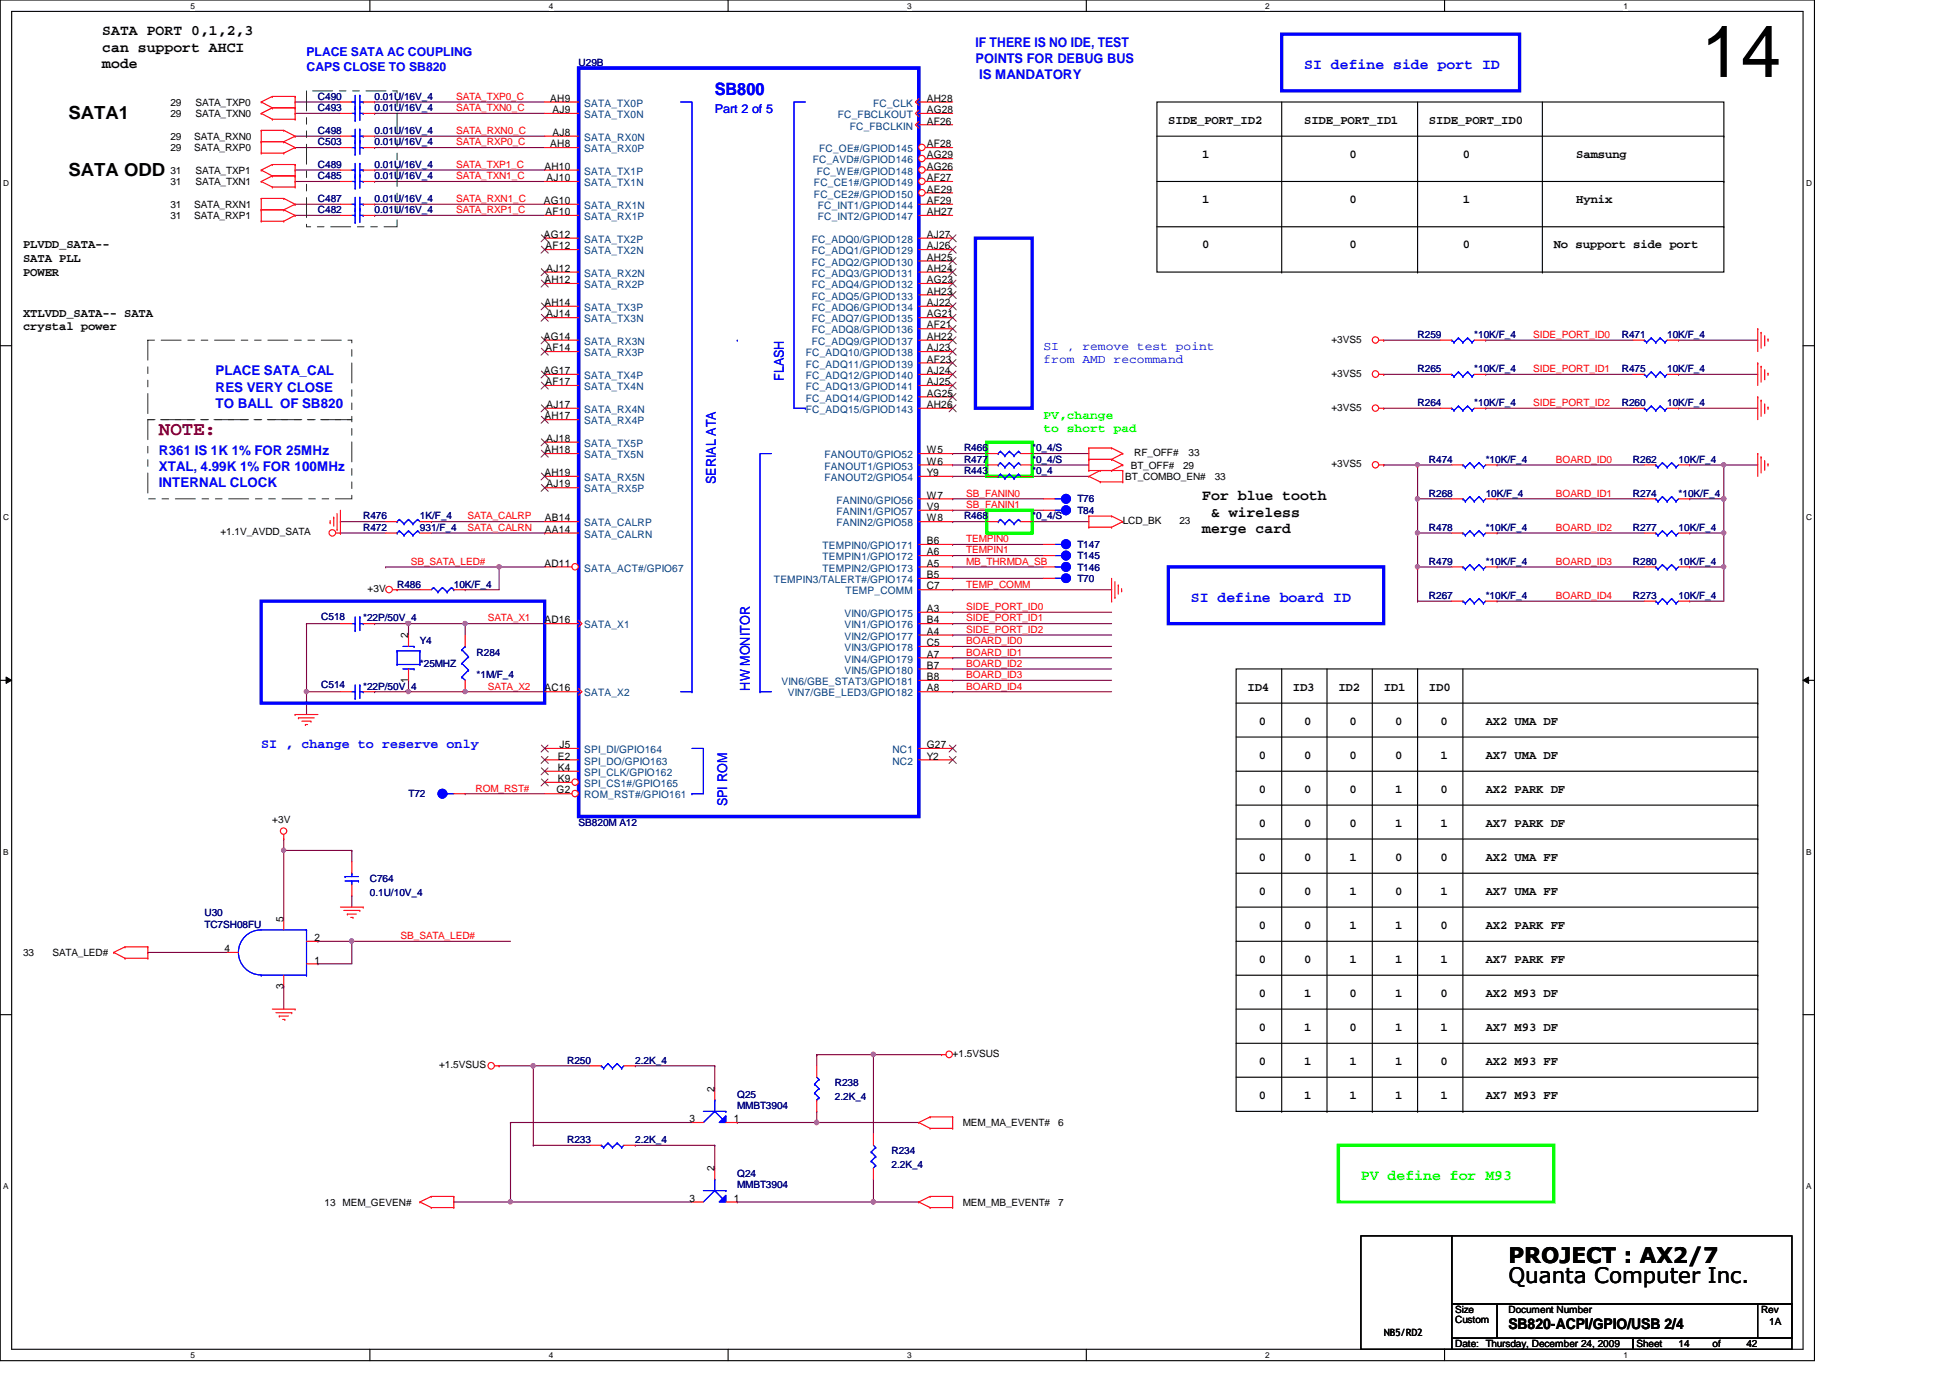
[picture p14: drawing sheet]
<svg xmlns="http://www.w3.org/2000/svg" width="297mm" height="210mm" viewBox="0 0 297 210" stroke-linecap="round" stroke-linejoin="round" font-family="sans-serif">
<defs><g id="words">
<text font-size="11" x="259.1" y="11.7">14</text>
<g font-size="3.3">
<text x="229.8" y="195.5">Quanta Computer Inc.</text>
<text x="229.8" y="192.4">PROJECT : AX2/7</text>
</g>
<text font-size="2.9" fill="#800000" x="24.2" y="66.3">NOTE:</text>
<g font-size="2.8">
<text x="10.4" y="18.1">SATA1</text>
<text x="10.4" y="26.8">SATA ODD</text>
</g>
<text font-size="2.6" fill="#00f" x="108.9" y="14.5">SB800</text>
<g font-size="2.2">
<text x="15.6" y="5.3">SATA PORT 0,1,2,3</text>
<text x="15.6" y="7.9">can support AHCI</text>
<text x="15.6" y="10.4">mode</text>
<text x="183.1" y="76.2">For blue tooth</text>
<text x="183.1" y="81.2">merge card</text>
<text x="184.5" y="78.7">&amp; wireless</text>
<text x="229.8" y="202.4">SB820-ACPI/GPIO/USB 2/4</text>
</g>
<g font-size="2.2" fill="#00f">
<text x="198.7" y="10.5">SI define side port ID</text>
<text x="181.4" y="91.7">SI define board ID</text>
</g>
<text font-size="2.2" fill="#0f0" x="207.3" y="179.8">PV define for M93</text>
<g font-size="2" fill="#00f">
<text x="148.6" y="7.1">IF THERE IS NO IDE, TEST</text>
<text x="148.6" y="9.6">POINTS FOR DEBUG BUS</text>
<text x="149.1" y="12">IS MANDATORY</text>
<text x="32.8" y="57.2">PLACE SATA_CAL</text>
<text x="32.8" y="59.6">RES VERY CLOSE</text>
<text x="119.4" y="58" transform="rotate(-90 119.4 58)">FLASH</text>
<text x="32.8" y="62.1">TO BALL OF SB820</text>
<text x="24.2" y="69.3">R361 IS 1K 1% FOR 25MHz</text>
<text x="24.2" y="71.7">XTAL, 4.99K 1% FOR 100MHz</text>
<text x="24.2" y="74.2">INTERNAL CLOCK</text>
<text x="109" y="73.7" transform="rotate(-90 109 73.7)">SERIAL ATA</text>
<text x="114.2" y="105.2" transform="rotate(-90 114.2 105.2)">HW MONITOR</text>
<text x="39.8" y="114">SI , change to reserve only</text>
<text x="110.8" y="122.8" transform="rotate(-90 110.8 122.8)">SPI ROM</text>
</g>
<g font-size="1.9" fill="#00f">
<text x="46.7" y="8.6">PLACE SATA AC COUPLING</text>
<text x="46.7" y="10.8">CAPS CLOSE TO SB820</text>
<text x="108.9" y="17.2">Part 2 of 5</text>
<text x="159" y="53.3">SI , remove test point</text>
<text x="159" y="55.3">from AMD recommand</text>
</g>
<g font-size="1.9">
<text x="178" y="18.8">SIDE_PORT_ID2</text>
<text x="198.7" y="18.8">SIDE_PORT_ID1</text>
<text x="217.7" y="18.8">SIDE_PORT_ID0</text>
<text x="183.1" y="24">1</text>
<text x="205.6" y="24">0</text>
<text x="222.8" y="24">0</text>
<text x="240.1" y="24">Samsung</text>
<text x="183.1" y="30.9">1</text>
<text x="205.6" y="30.9">0</text>
<text x="222.8" y="30.9">1</text>
<text x="240.1" y="30.9">Hynix</text>
<text x="3.5" y="37.8">PLVDD_SATA--</text>
<text x="3.5" y="40">SATA PLL</text>
<text x="183.1" y="37.8">0</text>
<text x="205.6" y="37.8">0</text>
<text x="222.8" y="37.8">0</text>
<text x="236.7" y="37.8">No support side port</text>
<text x="3.5" y="42.1">POWER</text>
<text x="3.5" y="48.2">XTLVDD_SATA-- SATA</text>
<text x="3.5" y="50.3">crystal power</text>
<text x="190" y="105.2">ID4</text>
<text x="196.9" y="105.2">ID3</text>
<text x="203.9" y="105.2">ID2</text>
<text x="210.8" y="105.2">ID1</text>
<text x="217.7" y="105.2">ID0</text>
<text x="191.8" y="110.4">0</text>
<text x="198.7" y="110.4">0</text>
<text x="205.6" y="110.4">0</text>
<text x="212.5" y="110.4">0</text>
<text x="219.4" y="110.4">0</text>
<text x="226.3" y="110.4">AX2 UMA DF</text>
<text x="191.8" y="115.6">0</text>
<text x="198.7" y="115.6">0</text>
<text x="205.6" y="115.6">0</text>
<text x="212.5" y="115.6">0</text>
<text x="219.4" y="115.6">1</text>
<text x="226.3" y="115.6">AX7 UMA DF</text>
<text x="191.8" y="120.7">0</text>
<text x="191.8" y="125.9">0</text>
<text x="198.7" y="120.7">0</text>
<text x="198.7" y="125.9">0</text>
<text x="205.6" y="120.7">0</text>
<text x="205.6" y="125.9">0</text>
<text x="212.5" y="120.7">1</text>
<text x="212.5" y="125.9">1</text>
<text x="219.4" y="120.7">0</text>
<text x="219.4" y="125.9">1</text>
<text x="226.3" y="120.7">AX2 PARK DF</text>
<text x="226.3" y="125.9">AX7 PARK DF</text>
<text x="191.8" y="131.1">0</text>
<text x="198.7" y="131.1">0</text>
<text x="205.6" y="131.1">1</text>
<text x="212.5" y="131.1">0</text>
<text x="219.4" y="131.1">0</text>
<text x="226.3" y="131.1">AX2 UMA FF</text>
<text x="191.8" y="136.3">0</text>
<text x="198.7" y="136.3">0</text>
<text x="205.6" y="136.3">1</text>
<text x="212.5" y="136.3">0</text>
<text x="219.4" y="136.3">1</text>
<text x="226.3" y="136.3">AX7 UMA FF</text>
<text x="191.8" y="141.5">0</text>
<text x="198.7" y="141.5">0</text>
<text x="205.6" y="141.5">1</text>
<text x="212.5" y="141.5">1</text>
<text x="219.4" y="141.5">0</text>
<text x="226.3" y="141.5">AX2 PARK FF</text>
<text x="191.8" y="146.6">0</text>
<text x="198.7" y="146.6">0</text>
<text x="205.6" y="146.6">1</text>
<text x="212.5" y="146.6">1</text>
<text x="219.4" y="146.6">1</text>
<text x="226.3" y="146.6">AX7 PARK FF</text>
<text x="191.8" y="151.8">0</text>
<text x="198.7" y="151.8">1</text>
<text x="205.6" y="151.8">0</text>
<text x="212.5" y="151.8">1</text>
<text x="219.4" y="151.8">0</text>
<text x="226.3" y="151.8">AX2 M93 DF</text>
<text x="191.8" y="157">0</text>
<text x="198.7" y="157">1</text>
<text x="205.6" y="157">0</text>
<text x="212.5" y="157">1</text>
<text x="219.4" y="157">1</text>
<text x="226.3" y="157">AX7 M93 DF</text>
<text x="191.8" y="162.2">0</text>
<text x="191.8" y="167.4">0</text>
<text x="198.7" y="162.2">1</text>
<text x="198.7" y="167.4">1</text>
<text x="205.6" y="162.2">1</text>
<text x="205.6" y="167.4">1</text>
<text x="212.5" y="162.2">1</text>
<text x="212.5" y="167.4">1</text>
<text x="219.4" y="162.2">0</text>
<text x="219.4" y="167.4">1</text>
<text x="226.3" y="162.2">AX2 M93 FF</text>
<text x="226.3" y="167.4">AX7 M93 FF</text>
</g>
<g font-size="1.9" fill="#0f0">
<text x="159" y="63.8">PV,change</text>
<text x="159" y="65.9">to short pad</text>
</g>
<g font-size="1.6">
<text x="83.8" y="15.5">AH9</text>
<text x="84.2" y="17.2">AJ9</text>
<text x="141.2" y="15.5">AH28</text>
<text x="141.2" y="17.2">AG28</text>
<text x="83.8" y="22.4">AH8</text>
<text x="84.2" y="20.7">AJ8</text>
<text x="141.2" y="19">AF26</text>
<text x="141.2" y="22.4">AF28</text>
<text x="82.9" y="25.9">AH10</text>
<text x="83.3" y="27.6">AJ10</text>
<text x="141.2" y="24.1">AG29</text>
<text x="141.2" y="25.9">AG26</text>
<text x="141.2" y="27.6">AF27</text>
<text x="141.2" y="29.3">AE29</text>
<text x="82.8" y="31.1">AG10</text>
<text x="83.1" y="32.8">AF10</text>
<text x="141.2" y="31.1">AF29</text>
<text x="141.2" y="32.8">AH27</text>
<text x="82.8" y="36.2">AG12</text>
<text x="83.1" y="38">AF12</text>
<text x="83.3" y="41.4">AJ12</text>
<text x="141.2" y="36.2">AJ27</text>
<text x="141.2" y="38">AJ26</text>
<text x="141.2" y="39.7">AH25</text>
<text x="141.2" y="41.4">AH24</text>
<text x="82.9" y="43.1">AH12</text>
<text x="82.9" y="46.6">AH14</text>
<text x="141.2" y="43.1">AG23</text>
<text x="141.2" y="44.9">AH23</text>
<text x="141.2" y="46.6">AJ22</text>
<text x="82.8" y="51.8">AG14</text>
<text x="83.1" y="53.5">AF14</text>
<text x="83.3" y="48.3">AJ14</text>
<text x="141.2" y="48.3">AG21</text>
<text x="141.2" y="50">AF21</text>
<text x="141.2" y="51.8">AH22</text>
<text x="141.2" y="53.5">AJ23</text>
<text x="82.8" y="57">AG17</text>
<text x="83.1" y="58.7">AF17</text>
<text x="141.2" y="55.2">AF23</text>
<text x="141.2" y="57">AJ24</text>
<text x="141.2" y="58.7">AJ25</text>
<text x="82.9" y="63.9">AH17</text>
<text x="83.3" y="62.1">AJ17</text>
<text x="141.2" y="60.4">AG25</text>
<text x="141.2" y="62.1">AH26</text>
<text x="82.9" y="69">AH18</text>
<text x="83.3" y="67.3">AJ18</text>
<text x="141.2" y="70.8">W6</text>
<text x="141.2" y="69">W5</text>
<text x="82.9" y="72.5">AH19</text>
<text x="83.3" y="74.3">AJ19</text>
<text x="141.2" y="72.5">Y9</text>
<text x="141.2" y="75.9">W7</text>
<text x="141.2" y="77.7">V9</text>
<text x="83" y="81.2">AA14</text>
<text x="83" y="79.4">AB14</text>
<text x="141.2" y="79.4">W8</text>
<text x="141.2" y="82.9">B6</text>
<text x="82.9" y="86.3">AD11</text>
<text x="141.2" y="84.6">A6</text>
<text x="141.2" y="86.3">A5</text>
<text x="141.2" y="88.1">B5</text>
<text x="141.2" y="89.8">C7</text>
<text x="82.9" y="95">AD16</text>
<text x="141.2" y="93.2">A3</text>
<text x="141.2" y="95">B4</text>
<text x="62.2" y="97.2" transform="rotate(-90 62.2 97.2)">2</text>
<text x="141.2" y="96.7">A4</text>
<text x="141.2" y="98.4">C5</text>
<text x="141.2" y="100.2">A7</text>
<text x="141.2" y="101.9">B7</text>
<text x="62.2" y="104" transform="rotate(-90 62.2 104)">1</text>
<text x="82.9" y="105.3">AC16</text>
<text x="141.2" y="103.6">B8</text>
<text x="141.2" y="105.3">A8</text>
<text x="85.2" y="114">J5</text>
<text x="141.2" y="114">G27</text>
<text x="85" y="115.7">E2</text>
<text x="85" y="117.4">K4</text>
<text x="85" y="119.1">K9</text>
<text x="141.2" y="115.7">Y2</text>
<text x="84.8" y="120.9">G2</text>
<text x="43.2" y="140.4" transform="rotate(-90 43.2 140.4)">5</text>
<text x="47.9" y="143.3">2</text>
<text x="34.2" y="145">4</text>
<text x="47.9" y="146.8">1</text>
<text x="43.2" y="150.6" transform="rotate(-90 43.2 150.6)">3</text>
<text x="108.8" y="166.3" transform="rotate(-90 108.8 166.3)">2</text>
<text x="105" y="170.9">3</text>
<text x="111.8" y="170.9">1</text>
<text x="108.8" y="178.4" transform="rotate(-90 108.8 178.4)">2</text>
<text x="105" y="183">3</text>
<text x="111.8" y="183">1</text>
</g>
<g font-size="1.6" fill="#004080">
<text x="89" y="16.3">SATA_TX0P</text>
<text x="89" y="18">SATA_TX0N</text>
<text x="127.6" y="18">FC_FBCLKOUT</text>
<text x="133" y="16.3">FC_CLK</text>
<text x="89" y="21.5">SATA_RX0N</text>
<text x="89" y="23.2">SATA_RX0P</text>
<text x="124.8" y="23.2">FC_OE#/GPIOD145</text>
<text x="129.5" y="19.7">FC_FBCLKIN</text>
<text x="89" y="26.6">SATA_TX1P</text>
<text x="89" y="28.4">SATA_TX1N</text>
<text x="123.8" y="24.9">FC_AVD#/GPIOD146</text>
<text x="124" y="28.4">FC_CE1#/GPIOD149</text>
<text x="124.4" y="26.6">FC_WE#/GPIOD148</text>
<text x="89" y="31.8">SATA_RX1N</text>
<text x="89" y="33.5">SATA_RX1P</text>
<text x="124" y="30.1">FC_CE2#/GPIOD150</text>
<text x="124.6" y="31.8">FC_INT1/GPIOD144</text>
<text x="124.6" y="33.5">FC_INT2/GPIOD147</text>
<text x="89" y="37">SATA_TX2P</text>
<text x="89" y="38.7">SATA_TX2N</text>
<text x="123.7" y="37">FC_ADQ0/GPIOD128</text>
<text x="123.7" y="38.7">FC_ADQ1/GPIOD129</text>
<text x="123.7" y="40.5">FC_ADQ2/GPIOD130</text>
<text x="89" y="43.9">SATA_RX2P</text>
<text x="89" y="42.2">SATA_RX2N</text>
<text x="89" y="47.4">SATA_TX3P</text>
<text x="123.7" y="42.2">FC_ADQ3/GPIOD131</text>
<text x="123.7" y="43.9">FC_ADQ4/GPIOD132</text>
<text x="123.7" y="45.6">FC_ADQ5/GPIOD133</text>
<text x="123.7" y="47.4">FC_ADQ6/GPIOD134</text>
<text x="89" y="49.1">SATA_TX3N</text>
<text x="89" y="52.5">SATA_RX3N</text>
<text x="123.7" y="49.1">FC_ADQ7/GPIOD135</text>
<text x="123.7" y="50.8">FC_ADQ8/GPIOD136</text>
<text x="123.7" y="52.5">FC_ADQ9/GPIOD137</text>
<text x="89" y="54.3">SATA_RX3P</text>
<text x="89" y="57.7">SATA_TX4P</text>
<text x="89" y="59.4">SATA_TX4N</text>
<text x="122.8" y="54.3">FC_ADQ10/GPIOD138</text>
<text x="122.8" y="56">FC_ADQ11/GPIOD139</text>
<text x="122.8" y="57.7">FC_ADQ12/GPIOD140</text>
<text x="122.8" y="59.4">FC_ADQ13/GPIOD141</text>
<text x="89" y="62.9">SATA_RX4N</text>
<text x="89" y="64.6">SATA_RX4P</text>
<text x="122.8" y="61.2">FC_ADQ14/GPIOD142</text>
<text x="122.8" y="62.9">FC_ADQ15/GPIOD143</text>
<text x="89" y="68.1">SATA_TX5P</text>
<text x="89" y="69.8">SATA_TX5N</text>
<text x="125.6" y="71.5">FANOUT1/GPIO53</text>
<text x="125.6" y="69.8">FANOUT0/GPIO52</text>
<text x="89" y="73.3">SATA_RX5N</text>
<text x="89" y="75">SATA_RX5P</text>
<text x="125.6" y="73.3">FANOUT2/GPIO54</text>
<text x="127.4" y="76.7">FANIN0/GPIO56</text>
<text x="89" y="81.9">SATA_CALRN</text>
<text x="89" y="80.2">SATA_CALRP</text>
<text x="125.3" y="83.7">TEMPIN0/GPIO171</text>
<text x="127.4" y="78.4">FANIN1/GPIO57</text>
<text x="127.4" y="80.2">FANIN2/GPIO58</text>
<text x="89" y="87.1">SATA_ACT#/GPIO67</text>
<text x="117.9" y="88.8">TEMPIN3/TALERT#/GPIO174</text>
<text x="125.3" y="85.3">TEMPIN1/GPIO172</text>
<text x="125.3" y="87.1">TEMPIN2/GPIO173</text>
<text x="89" y="95.7">SATA_X1</text>
<text x="128.6" y="94">VIN0/GPIO175</text>
<text x="128.6" y="95.7">VIN1/GPIO176</text>
<text x="128.8" y="90.6">TEMP_COMM</text>
<text x="128.6" y="97.5">VIN2/GPIO177</text>
<text x="128.6" y="99.2">VIN3/GPIO178</text>
<text x="128.6" y="100.9">VIN4/GPIO179</text>
<text x="89" y="106.1">SATA_X2</text>
<text x="119" y="104.4">VIN6/GBE_STAT3/GPIO181</text>
<text x="120" y="106.1">VIN7/GBE_LED3/GPIO182</text>
<text x="128.6" y="102.6">VIN5/GPIO180</text>
<text x="89" y="114.7">SPI_DI/GPIO164</text>
<text x="89" y="116.5">SPI_DO/GPIO163</text>
<text x="89" y="118.2">SPI_CLK/GPIO162</text>
<text x="89" y="119.9">SPI_CS1#/GPIO165</text>
<text x="135.9" y="116.5">NC2</text>
<text x="135.9" y="114.7">NC1</text>
<text x="89" y="121.6">ROM_RST#/GPIO161</text>
</g>
<g font-size="1.5" fill="#000080">
<text x="88.1" y="10">U29B</text>
<text x="48.4" y="16.9">C493</text>
<text x="48.4" y="15.2">C490</text>
<text x="57.1" y="16.9">0.01U/16V_4</text>
<text x="57.1" y="15.2">0.01U/16V_4</text>
<text x="48.4" y="20.4">C498</text>
<text x="48.4" y="22.1">C503</text>
<text x="57.1" y="20.4">0.01U/16V_4</text>
<text x="57.1" y="22.1">0.01U/16V_4</text>
<text x="48.4" y="27.3">C485</text>
<text x="48.4" y="25.6">C489</text>
<text x="57.1" y="27.3">0.01U/16V_4</text>
<text x="57.1" y="25.6">0.01U/16V_4</text>
<text x="48.4" y="30.8">C487</text>
<text x="48.4" y="32.5">C482</text>
<text x="57.1" y="30.8">0.01U/16V_4</text>
<text x="57.1" y="32.5">0.01U/16V_4</text>
<text x="215.9" y="51.5">R259</text>
<text x="224.6" y="51.5">*10K/F_4</text>
<text x="247.1" y="51.5">R471</text>
<text x="254" y="51.5">10K/F_4</text>
<text x="215.9" y="56.7">R265</text>
<text x="224.6" y="56.7">*10K/F_4</text>
<text x="247.1" y="56.7">R475</text>
<text x="254" y="56.7">10K/F_4</text>
<text x="215.9" y="61.8">R264</text>
<text x="224.6" y="61.8">*10K/F_4</text>
<text x="247.1" y="61.8">R260</text>
<text x="254" y="61.8">10K/F_4</text>
<text x="146.9" y="68.7">R466</text>
<text x="146.9" y="70.5">R477</text>
<text x="157.2" y="68.7">*0_4/S</text>
<text x="157.2" y="70.5">*0_4/S</text>
<text x="217.7" y="70.5">R474</text>
<text x="226.3" y="70.5">*10K/F_4</text>
<text x="248.7" y="70.5">R262</text>
<text x="255.7" y="70.5">10K/F_4</text>
<text x="146.9" y="72.2">R443</text>
<text x="157.2" y="72.2">*0_4</text>
<text x="164.1" y="76.5">T76</text>
<text x="217.7" y="75.7">R268</text>
<text x="226.3" y="75.7">10K/F_4</text>
<text x="248.7" y="75.7">R274</text>
<text x="255.7" y="75.7">*10K/F_4</text>
<text x="55.3" y="79.1">R476</text>
<text x="55.3" y="80.9">R472</text>
<text x="64" y="79.1">1K/F_4</text>
<text x="64" y="80.9">931/F_4</text>
<text x="146.9" y="79.1">R468</text>
<text x="157.2" y="79.1">*0_4/S</text>
<text x="164.1" y="78.3">T84</text>
<text x="164.1" y="83.4">T147</text>
<text x="217.7" y="80.9">R478</text>
<text x="226.3" y="80.9">*10K/F_4</text>
<text x="248.7" y="80.9">R277</text>
<text x="255.7" y="80.9">10K/F_4</text>
<text x="60.5" y="89.5">R486</text>
<text x="69.1" y="89.5">10K/F_4</text>
<text x="164.1" y="86.9">T146</text>
<text x="164.1" y="88.6">T70</text>
<text x="164.1" y="85.2">T145</text>
<text x="217.7" y="86">R479</text>
<text x="226.3" y="86">*10K/F_4</text>
<text x="248.7" y="86">R280</text>
<text x="255.7" y="86">10K/F_4</text>
<text x="48.9" y="94.5">C518</text>
<text x="55.3" y="94.7">*22P/50V_4</text>
<text x="217.7" y="91.2">R267</text>
<text x="226.3" y="91.2">*10K/F_4</text>
<text x="248.7" y="91.2">R273</text>
<text x="255.7" y="91.2">10K/F_4</text>
<text x="64" y="98.1">Y4</text>
<text x="64" y="101.6">*25MHZ</text>
<text x="72.6" y="99.9">R284</text>
<text x="48.9" y="104.9">C514</text>
<text x="55.3" y="105">*22P/50V_4</text>
<text x="72.6" y="103.3">*1M/F_4</text>
<text x="62.2" y="121.5">T72</text>
<text x="88.1" y="125.8">SB820M A12</text>
<text x="56.3" y="134.4">C764</text>
<text x="56.3" y="136.5">0.1U/10V_4</text>
<text x="31.2" y="139.6">U30</text>
<text x="31.2" y="141.3">TC7SH08FU</text>
<text x="86.4" y="162.1">R250</text>
<text x="96.8" y="162.1">2.2K_4</text>
<text x="112.3" y="167.2">Q25</text>
<text x="127.2" y="165.5">R238</text>
<text x="127.2" y="167.6">2.2K_4</text>
<text x="112.3" y="169">MMBT3904</text>
<text x="86.4" y="174.1">R233</text>
<text x="96.8" y="174.1">2.2K_4</text>
<text x="112.3" y="179.3">Q24</text>
<text x="135.8" y="175.9">R234</text>
<text x="135.8" y="177.9">2.2K_4</text>
<text x="112.3" y="181">MMBT3904</text>
</g>
<g font-size="1.5">
<text x="25.9" y="16.1">29</text>
<text x="25.9" y="17.8">29</text>
<text x="29.8" y="16.1">SATA_TXP0</text>
<text x="29.8" y="17.8">SATA_TXN0</text>
<text x="25.9" y="21.3">29</text>
<text x="25.9" y="23">29</text>
<text x="29.6" y="21.3">SATA_RXN0</text>
<text x="29.6" y="23">SATA_RXP0</text>
<text x="25.9" y="28.2">31</text>
<text x="25.9" y="26.5">31</text>
<text x="29.8" y="28.2">SATA_TXN1</text>
<text x="29.8" y="26.5">SATA_TXP1</text>
<text x="25.9" y="31.6">31</text>
<text x="25.9" y="33.4">31</text>
<text x="29.6" y="31.6">SATA_RXN1</text>
<text x="29.6" y="33.4">SATA_RXP1</text>
<text x="202.8" y="52.2">+3VS5</text>
<text x="202.8" y="57.4">+3VS5</text>
<text x="202.8" y="62.6">+3VS5</text>
<text x="172.3" y="71.4">BT_OFF#</text>
<text x="172.8" y="69.5">RF_OFF#</text>
<text x="180.2" y="71.4">29</text>
<text x="181.1" y="69.5">33</text>
<text x="202.8" y="71.2">+3VS5</text>
<text x="171.4" y="73.1">BT_COMBO_EN#</text>
<text x="185" y="73.1">33</text>
<text x="33.6" y="81.5">+1.1V_AVDD_SATA</text>
<text x="171" y="79.8">LCD_BK</text>
<text x="179.7" y="79.8">23</text>
<text x="56" y="90.2">+3V</text>
<text x="41.5" y="125.4">+3V</text>
<text x="3.5" y="145.6">33</text>
<text x="8" y="145.6">SATA_LED#</text>
<text x="145.1" y="161">+1.5VSUS</text>
<text x="66.9" y="162.7">+1.5VSUS</text>
<text x="146.7" y="171.5">MEM_MA_EVENT#</text>
<text x="161.2" y="171.5">6</text>
<text x="49.4" y="183.6">13 MEM_GEVEN#</text>
<text x="146.7" y="183.6">MEM_MB_EVENT#</text>
<text x="161.2" y="183.6">7</text>
<text x="210.8" y="203.6">NB5/RD2</text>
<text x="221.7" y="200">Size</text>
<text x="221.7" y="201.6">Custom</text>
<text x="229.8" y="200">Document Number</text>
<text x="268.3" y="200">Rev</text>
<text x="269.5" y="201.8">1A</text>
<text x="221.7" y="205.2">Date: Thursday, December 24, 2009</text>
<text x="249.3" y="205.2">Sheet</text>
<text x="255.7" y="205.2">14</text>
<text x="260.9" y="205.2">of</text>
<text x="266" y="205.2">42</text>
</g>
<g font-size="1.5" fill="#f00">
<text x="69.5" y="15.2">SATA_TXP0_C</text>
<text x="69.5" y="16.9">SATA_TXN0_C</text>
<text x="69.5" y="20.4">SATA_RXN0_C</text>
<text x="69.5" y="22.1">SATA_RXP0_C</text>
<text x="69.5" y="25.6">SATA_TXP1_C</text>
<text x="69.5" y="27.3">SATA_TXN1_C</text>
<text x="69.5" y="32.5">SATA_RXP1_C</text>
<text x="69.5" y="30.8">SATA_RXN1_C</text>
<text x="233.5" y="51.5">SIDE_PORT_ID0</text>
<text x="233.5" y="56.7">SIDE_PORT_ID1</text>
<text x="233.5" y="61.8">SIDE_PORT_ID2</text>
<text x="237" y="70.5">BOARD_ID0</text>
<text x="147.2" y="75.6">SB_FANIN0</text>
<text x="147.2" y="77.4">SB_FANIN1</text>
<text x="237" y="75.6">BOARD_ID1</text>
<text x="71.2" y="79.1">SATA_CALRP</text>
<text x="71.2" y="80.9">SATA_CALRN</text>
<text x="147.2" y="82.6">TEMPIN0</text>
<text x="237" y="80.9">BOARD_ID2</text>
<text x="62.6" y="86">SB_SATA_LED#</text>
<text x="147.2" y="89.5">TEMP_COMM</text>
<text x="147.2" y="84.3">TEMPIN1</text>
<text x="147.2" y="86">MB_THRMDA_SB</text>
<text x="237" y="86">BOARD_ID3</text>
<text x="74.3" y="94.7">SATA_X1</text>
<text x="147.2" y="94.7">SIDE_PORT_ID1</text>
<text x="147.2" y="92.9">SIDE_PORT_ID0</text>
<text x="237" y="91.2">BOARD_ID4</text>
<text x="147.2" y="96.4">SIDE_PORT_ID2</text>
<text x="147.2" y="98.1">BOARD_ID0</text>
<text x="147.2" y="101.6">BOARD_ID2</text>
<text x="147.2" y="99.9">BOARD_ID1</text>
<text x="74.3" y="105">SATA_X2</text>
<text x="147.2" y="103.3">BOARD_ID3</text>
<text x="147.2" y="105">BOARD_ID4</text>
<text x="72.4" y="120.6">ROM_RST#</text>
<text x="61" y="143">SB_SATA_LED#</text>
</g>
<g font-size="1.3">
<text x="29" y="1.4">5</text>
<text x="83.6" y="1.4">4</text>
<text x="138.2" y="1.4">3</text>
<text x="192.7" y="1.4">2</text>
<text x="247.3" y="1.4">1</text>
<text x=".5" y="28.3">D</text>
<text x="275.1" y="28.3">D</text>
<text x=".5" y="79.2">C</text>
<text x="275.1" y="79.2">C</text>
<text x=".5" y="130.2">B</text>
<text x="275.1" y="130.2">B</text>
<text x=".5" y="181.1">A</text>
<text x="275.1" y="181.1">A</text>
<text x="29" y="206.9">5</text>
<text x="83.6" y="206.9">4</text>
<text x="138.2" y="206.9">3</text>
<text x="192.7" y="206.9">2</text>
<text x="247.3" y="206.9">1</text>
</g>
</g></defs>
<path d="M0 0h276.4v207.3h-276.4zM1.8 1.7h272.9v203.8h-272.9z" fill="none" stroke="#000" stroke-width=".17"/>
<g fill="#fff">
<path d="M29 .2h.7v1.4h-.7z"/>
<path d="M29 205.7h.7v1.4h-.7z"/>
</g>
<path d="M56.3 0v1.7M56.3 205.5v1.8" fill="none" stroke="#000" stroke-width=".17"/>
<g fill="#fff">
<path d="M83.6 .2h.7v1.4h-.7z"/>
<path d="M83.6 205.7h.7v1.4h-.7z"/>
</g>
<path d="M110.9 0v1.7M110.9 205.5v1.8" fill="none" stroke="#000" stroke-width=".17"/>
<g fill="#fff">
<path d="M138.2 .2h.6v1.4h-.6z"/>
<path d="M138.2 205.7h.6v1.4h-.6z"/>
</g>
<path d="M165.5 0v1.7M165.5 205.5v1.8" fill="none" stroke="#000" stroke-width=".17"/>
<g fill="#fff">
<path d="M192.7 .2h.7v1.4h-.7z"/>
<path d="M192.7 205.7h.7v1.4h-.7z"/>
</g>
<path d="M220 0v1.7M220 205.5v1.8" fill="none" stroke="#000" stroke-width=".17"/>
<g fill="#fff">
<path d="M247.3 .2h.7v1.4h-.7z"/>
<path d="M247.3 205.7h.7v1.4h-.7z"/>
<path d="M.5 27.2h.9v1.4h-.9z"/>
<path d="M275.1 27.2h.9v1.4h-.9z"/>
<path d="M.5 78.1h.9v1.4h-.9z"/>
<path d="M275.1 78.1h.9v1.4h-.9z"/>
</g>
<path d="M0 52.7h1.8M274.7 52.7h1.7" fill="none" stroke="#000" stroke-width=".17"/>
<g fill="#fff">
<path d="M.5 129.1h.8v1.4h-.8z"/>
<path d="M275.1 129.1h.8v1.4h-.8z"/>
</g>
<path d="M0 103.6h1.8M274.7 103.6h1.7" fill="none" stroke="#000" stroke-width=".17"/>
<path d="M.9 103.1l.9 .5-.9 .5zM274.7 103.6l.8-.5v1z" fill="#000"/>
<path d="M.9 103.1l.9 .5-.9 .5zM274.7 103.6l.8-.5v1z" fill="none" stroke="#000" stroke-width=".15"/>
<g fill="#fff">
<path d="M.5 180h.8v1.4h-.8z"/>
<path d="M275.1 180h.8v1.4h-.8z"/>
</g>
<path d="M0 154.6h1.8M274.7 154.6h1.7" fill="none" stroke="#000" stroke-width=".17"/>
<path d="M145.1 76h.1M145.1 76h13.9M76 86.4h.1M76 86.4h7" fill="none" stroke="#800040" stroke-width=".17"/>
<circle cx="76" cy="86.3" r=".33" fill="#f0f"/>
<circle cx="76" cy="86.3" r=".33" fill="none" stroke="#f0f" stroke-width=".17"/>
<path d="M57.1 95h.1M57.1 95h13.8M62.2 95h.1M62.2 95v1.7" fill="none" stroke="#800040" stroke-width=".17"/>
<circle cx="70.8" cy="95" r=".32" fill="#f0f"/>
<circle cx="70.8" cy="95" r=".32" fill="none" stroke="#f0f" stroke-width=".17"/>
<circle cx="62.2" cy="95" r=".32" fill="#f0f"/>
<circle cx="62.2" cy="95" r=".32" fill="none" stroke="#f0f" stroke-width=".17"/>
<path d="M70.9 105.4h.1M70.9 105.4h12.1" fill="none" stroke="#800040" stroke-width=".17"/>
<circle cx="70.8" cy="105.3" r=".32" fill="#f0f"/>
<circle cx="70.8" cy="105.3" r=".32" fill="none" stroke="#f0f" stroke-width=".17"/>
<g fill="none" stroke="#800040" stroke-width=".17">
<path d="M45 15.5h.1M45 17.3h.1M45 15.5h6.9M45 17.3h6.9M57.1 15.5h.1M57.1 17.3h.1M57.1 15.5h25.9M57.1 17.3h25.9M45 20.7h.1M45 22.5h.1M45 20.7h6.9M45 22.5h6.9"/>
<path d="M57.1 20.7h.1M57.1 22.5h.1M57.1 25.9h.1M57.1 27.6h.1M57.1 32.8h.1M57.1 31.1h.1M57.1 20.7h25.9M57.1 22.5h25.9M57.1 25.9h25.9M57.1 27.6h25.9M57.1 32.8h25.9M57.1 31.1h25.9"/>
<path d="M145.1 77.7h.1M145.1 77.7h13.9M70.9 95h.1M70.9 95h12.1M145.1 89.8h.1M145.1 82.9h.1M145.1 89.8h24.2M145.1 82.9h13.9M62.2 103.6h.1M62.2 103.6v1.8"/>
</g>
<circle cx="62.2" cy="105.3" r=".32" fill="#f0f"/>
<circle cx="62.2" cy="105.3" r=".32" fill="none" stroke="#f0f" stroke-width=".17"/>
<path d="M46.7 95h.1M46.7 95v10.4M57.1 105.4h.1M57.1 105.4h13.8M62.2 105.4h.1" fill="none" stroke="#800040" stroke-width=".17"/>
<circle cx="46.7" cy="105.3" r=".32" fill="#f0f"/>
<circle cx="46.7" cy="105.3" r=".32" fill="none" stroke="#f0f" stroke-width=".17"/>
<g fill="none" stroke="#800040" stroke-width=".17">
<path d="M51.9 79.5h.1M51.9 79.5h6.9M65.7 79.5h.1M65.7 79.5h17.3M58.8 86.4h.1M58.8 86.4h17.2M60.5 89.8h.1M60.5 89.8h3.5M70.9 95h.1M70.9 89.8h.1M70.9 95v1.7M76 86.4h.1"/>
<path d="M76 86.4v3.4h-5.1M145.1 84.6h.1M145.1 86.4h.1M145.1 88.1h.1M145.1 86.4h13.9M145.1 84.6h13.9M145.1 88.1h13.9M43.2 129.5h.1M43.2 129.5v10.4M22.5 145.1h.1M22.5 145.1h12.1M43.2 150.3h.1"/>
<path d="M43.2 150.3v3.4M48.4 143.4h.1M48.4 146.8h.1M48.4 143.4h29.4M53.6 143.4h.1M53.6 143.4v3.4h-5.2"/>
</g>
<circle cx="53.6" cy="143.3" r=".33" fill="#f0f"/>
<circle cx="53.6" cy="143.3" r=".33" fill="none" stroke="#f0f" stroke-width=".17"/>
<path d="M46.7 105.4h.1M46.7 105.4v3.4M46.7 105.4h5.2M43.2 129.5h.1M43.2 129.5h10.4M53.6 129.5h.1M53.6 129.5v1.8" fill="none" stroke="#800040" stroke-width=".17"/>
<circle cx="43.2" cy="129.5" r=".32" fill="#f0f"/>
<circle cx="43.2" cy="129.5" r=".32" fill="none" stroke="#f0f" stroke-width=".17"/>
<path d="M46.7 95h.1M46.7 95h5.2M215.9 81.2h.1M215.9 81.2h5.2M215.9 81.2v5.2M43.2 127.8h.1M43.2 127.8v1.7" fill="none" stroke="#800040" stroke-width=".17"/>
<circle cx="215.9" cy="81.2" r=".32" fill="#f0f"/>
<circle cx="215.9" cy="81.2" r=".32" fill="none" stroke="#f0f" stroke-width=".17"/>
<path d="M215.9 76h.1M215.9 76h5.2M215.9 76v5.2" fill="none" stroke="#800040" stroke-width=".17"/>
<circle cx="215.9" cy="76" r=".33" fill="#f0f"/>
<circle cx="215.9" cy="76" r=".33" fill="none" stroke="#f0f" stroke-width=".17"/>
<path d="M215.9 70.8h.1M215.9 70.8v5.2" fill="none" stroke="#800040" stroke-width=".17"/>
<circle cx="215.9" cy="70.8" r=".32" fill="#f0f"/>
<circle cx="215.9" cy="70.8" r=".32" fill="none" stroke="#f0f" stroke-width=".17"/>
<g fill="none" stroke="#800040" stroke-width=".17">
<path d="M226.3 57h.1M226.3 57h22.4M215.9 70.8h.1M215.9 70.8h5.2M228 76h.1M228 70.8h.1M228 70.8h22.5M228 76h22.5M257.4 76h.1M257.4 70.8h.1M257.4 70.8h10.4M262.6 70.8h.1"/>
<path d="M262.6 70.8v5.2h-5.2M228 81.2h.1M228 81.2h22.5M257.4 81.2h.1M257.4 81.2h5.2"/>
</g>
<circle cx="262.6" cy="76" r=".33" fill="#f0f"/>
<circle cx="262.6" cy="76" r=".33" fill="none" stroke="#f0f" stroke-width=".17"/>
<circle cx="262.6" cy="70.8" r=".32" fill="#f0f"/>
<circle cx="262.6" cy="70.8" r=".32" fill="none" stroke="#f0f" stroke-width=".17"/>
<path d="M262.6 76h.1M262.6 76v5.2" fill="none" stroke="#800040" stroke-width=".17"/>
<circle cx="262.6" cy="76" r=".33" fill="#f0f"/>
<circle cx="262.6" cy="76" r=".33" fill="none" stroke="#f0f" stroke-width=".17"/>
<path d="M262.6 81.2h.1M262.6 81.2v5.2" fill="none" stroke="#800040" stroke-width=".17"/>
<circle cx="262.6" cy="81.2" r=".32" fill="#f0f"/>
<circle cx="262.6" cy="81.2" r=".32" fill="none" stroke="#f0f" stroke-width=".17"/>
<g fill="none" stroke="#800040" stroke-width=".17">
<path d="M45 32.8h.1M45 27.6h.1M45 25.9h.1M45 31.1h.1M45 32.8h6.9M45 27.6h6.9M45 25.9h6.9M45 31.1h6.9M210.8 57h.1M210.8 51.8h.1M210.8 57h8.6M210.8 51.8h8.6"/>
<path d="M226.3 51.8h.1M226.3 51.8h22.4M255.7 57h.1M255.7 51.8h.1M255.7 57h12.1M255.7 51.8h12.1M145.1 69.1h.1M145.1 70.8h.1M145.1 72.6h.1M145.1 79.5h.1M145.1 70.8h5.2M145.1 69.1h5.2"/>
<path d="M145.1 72.6h5.2M145.1 79.5h5.2M157.2 69.1h.1M157.2 70.8h.1M157.2 72.6h.1M157.2 79.5h.1M157.2 70.8h8.7M157.2 69.1h8.7M157.2 72.6h8.7M157.2 79.5h8.7M210.8 70.8h.1M210.8 70.8h5.1"/>
<path d="M51.9 81.2h.1M51.9 81.2h6.9M65.7 81.2h17.3M83 81.2h.1M145.1 95h.1M145.1 93.3h.1M145.1 96.7h.1M145.1 98.5h.1M145.1 95h24.2M145.1 93.3h24.2M145.1 96.7h24.2M145.1 98.5h24.2"/>
<path d="M215.9 86.4h.1M215.9 86.4h5.2M228 86.4h.1M228 86.4h22.5M257.4 86.4h.1M257.4 86.4h5.2M145.1 101.9h.1M145.1 100.2h.1M145.1 103.6h.1M145.1 105.4h.1M145.1 101.9h24.2M145.1 100.2h24.2"/>
<path d="M145.1 103.6h24.2M145.1 105.4h24.2M53.6 136.4h.1M53.6 136.4v1.8M70.9 120.9h.1M70.9 120.9h12.1M81.2 162.3h.1M81.2 162.3v12.2M133.1 160.7h.1M133.1 160.7h10.3M69.1 183.1h.1M69.1 183.1h8.7"/>
</g>
<circle cx="77.7" cy="183.1" r=".32" fill="#f0f"/>
<circle cx="77.7" cy="183.1" r=".32" fill="none" stroke="#f0f" stroke-width=".17"/>
<path d="M112.3 183.1h.1M112.3 183.1h20.8" fill="none" stroke="#800040" stroke-width=".17"/>
<circle cx="133" cy="183.1" r=".32" fill="#f0f"/>
<circle cx="133" cy="183.1" r=".32" fill="none" stroke="#f0f" stroke-width=".17"/>
<g fill="none" stroke="#800040" stroke-width=".17">
<path d="M76 162.3h.1M76 162.3h5.2M81.2 174.5h.1M81.2 174.5h8.7M96.8 174.5h.1M96.8 162.3h.1M96.8 162.3h12.1M96.8 174.5h12.1M124.4 160.7h.1M124.4 171h.1M124.4 160.7v1.6M124.4 171h15.6"/>
<path d="M77.8 183.1h.1M77.8 183.1h27.6"/>
</g>
<circle cx="124.4" cy="171" r=".33" fill="#f0f"/>
<circle cx="124.4" cy="171" r=".33" fill="none" stroke="#f0f" stroke-width=".17"/>
<path d="M81.2 162.3h.1M81.2 162.3h8.7" fill="none" stroke="#800040" stroke-width=".17"/>
<circle cx="81.2" cy="162.3" r=".33" fill="#f0f"/>
<circle cx="81.2" cy="162.3" r=".33" fill="none" stroke="#f0f" stroke-width=".17"/>
<path d="M133.1 160.7h.1M133.1 160.7v12" fill="none" stroke="#800040" stroke-width=".17"/>
<circle cx="133" cy="160.6" r=".33" fill="#f0f"/>
<circle cx="133" cy="160.6" r=".33" fill="none" stroke="#f0f" stroke-width=".17"/>
<path d="M108.9 162.3h.1M108.9 162.3v3.5M112.3 171h.1M124.4 160.7h.1M124.4 169.3h.1M124.4 160.7h8.7M124.4 169.3v1.7h-12.1M133.1 183.1h.1M133.1 183.1h6.9" fill="none" stroke="#800040" stroke-width=".17"/>
<circle cx="133" cy="183.1" r=".32" fill="#f0f"/>
<circle cx="133" cy="183.1" r=".32" fill="none" stroke="#f0f" stroke-width=".17"/>
<g fill="none" stroke="#800040" stroke-width=".17">
<path d="M215.9 91.6h.1M215.9 86.4h.1M215.9 91.6h5.2M215.9 86.4v5.2M228 91.6h.1M228 91.6h22.5M257.4 91.6h.1M257.4 91.6h5.2M77.8 171h.1M77.8 171h27.6M77.8 171v12.1M108.9 174.5h.1"/>
<path d="M108.9 174.5v3.4M133.1 179.6h.1M133.1 179.6v3.5"/>
</g>
<circle cx="215.9" cy="86.3" r=".32" fill="#f0f"/>
<circle cx="215.9" cy="86.3" r=".32" fill="none" stroke="#f0f" stroke-width=".17"/>
<path d="M262.6 86.4h.1M262.6 86.4v5.2" fill="none" stroke="#800040" stroke-width=".17"/>
<circle cx="262.6" cy="86.3" r=".32" fill="#f0f"/>
<circle cx="262.6" cy="86.3" r=".32" fill="none" stroke="#f0f" stroke-width=".17"/>
<path d="M210.8 62.2h.1M210.8 62.2h8.6M226.3 62.2h.1M226.3 62.2h22.4M255.7 62.2h.1M255.7 62.2h12.1" fill="none" stroke="#800040" stroke-width=".17"/>
<g fill="none" stroke="#f00" stroke-width=".17">
<path d="M39.8 15.5h.1M39.8 17.3h.1M39.8 19.9h.1M39.8 15.5l1.7 .9M39.8 17.3l1.7 .9M39.8 19.9h3.4M39.8 19.9v3.4M41.5 14.7h.1M41.5 16.4h.1M41.5 18.2h.1M41.5 14.7l-1.7 .8M41.5 14.7h3.5"/>
<path d="M41.5 16.4h3.5M41.5 16.4l-1.7 .9M41.5 18.2h3.5M43.2 19.9h.1M43.2 19.9l1.8 .8M45 14.7h.1M45 16.4h.1M45 18.2h.1M45 14.7v3.5M39.8 21.6h.1M39.8 23.3h.1M39.8 32h.1"/>
<path d="M39.8 30.2h.1M39.8 33.7h.1M39.8 27.6h.1M39.8 25.9h.1M39.8 21.6h3.4M39.8 30.2v3.5M39.8 23.3h3.4M39.8 30.2h3.4M39.8 32h3.4M39.8 33.7h3.4M39.8 27.6l1.7 .9M39.8 25.9l1.7 .9"/>
<path d="M41.5 26.8h.1M41.5 28.5h.1M41.5 25.1h.1M41.5 26.8l-1.7 .8M41.5 26.8h3.5M41.5 28.5h3.5M41.5 25.1l-1.7 .8M41.5 25.1h3.5M43.2 21.6h.1M43.2 23.3h.1M43.2 30.2h.1M43.2 32h.1"/>
<path d="M43.2 33.7h.1M43.2 21.6l1.8 .9M43.2 30.2l1.8 .9M43.2 32l1.8 .8M45 20.7h.1M45 22.5h.1M45 31.1h.1M45 32.8h.1M45 26.8h.1M45 28.5h.1M45 25.1h.1M45 25.1v3.4"/>
<path d="M45 20.7l-1.8 .9M45 22.5l-1.8 .8M45 31.1l-1.8 .9M45 32.8l-1.8 .9M51.9 20.7h1.7M55.3 20.7h1.8M210.1 51.8h.7M210.1 57h.7M210.8 51.8h.1M210.8 57h.1M267.8 50.1h.1M267.8 55.3h.1"/>
<path d="M267.8 50.1v3.5M267.8 55.3v3.4M268.3 50.6h.1M268.3 55.8h.1M268.3 50.6v2.4M268.3 55.8v2.4M268.8 52.5h.1M268.8 57.7h.1M268.8 51.1v1.4M268.8 56.3v1.4M269.3 51.6h.1M269.3 56.9h.1"/>
<path d="M269.3 51.6v.4M269.3 56.9v.3M50.3 79.6h.1M50.3 79.3v.3M50.8 78.8h.1M50.8 78.8v1.3M51.3 78.2v2.5M51.9 77.7v3.5M165.9 68.2h.1M165.9 70h.1M165.9 71.7h.1M165.9 72.6h.1"/>
<path d="M165.9 78.6h.1M165.9 70h3.4M165.9 68.2h3.4M165.9 68.2v3.5M165.9 78.6v1.7M165.9 71.7h5.1M165.9 72.6l1.7 .8M165.9 78.6h3.4M167.6 71.7h.1M167.6 73.4h.1M167.6 71.7l-1.7 .9M167.6 73.4h3.4"/>
<path d="M169.3 70h.1M169.3 68.2h.1M169.3 71.7h.1M169.3 78.6h.1M169.3 68.2l1.7 .9M169.3 70l1.7 .8M169.3 78.6l1.7 .9M171 69.1h.1M171 70.8h.1M171 71.7h.1M171 73.4h.1M171 79.5h.1"/>
<path d="M171 69.1l-1.7 .9M171 70.8l-1.7 .9M171 71.7v1.7M171 79.5l-1.7 .8M210.1 70.8h.7M210.1 62.2h.7M210.8 70.8h.1M210.8 62.2h.1M267.8 69.1h.1M267.8 60.5h.1M267.8 60.5v3.4M267.8 69.1v3.5"/>
<path d="M268.3 69.6h.1M268.3 61h.1M268.3 61v2.4M268.3 69.6v2.5M268.8 71.5h.1M268.8 62.9h.1M268.8 61.5v1.4M268.8 70.1v1.4M269.3 70.7h.1M269.3 62h.1M269.3 62v.4M269.3 70.7v.3"/>
<path d="M51.2 81.2h.7M51.3 80.7h.1M51.9 81.2h.1M59.8 89.8h.7M60.5 89.8h.1M70.9 96.7v1.8M165.9 80.3h.1M165.9 80.3h3.4M169.3 80.3h.1M169.3 91.6h.1M169.3 88.1v3.5M169.8 91h.1"/>
<path d="M169.8 88.6v2.4M170.3 89.1h.1M170.3 89.1v1.4M170.9 90h.1M170.9 89.7v.3M221.1 81.2h1.7M226.3 81.2h1.7M250.5 91.6h1.7M255.7 91.6h1.7M45 108.8h.1M45 108.8h3.4M45.5 109.3h.1"/>
<path d="M45.5 109.3h2.4M46 109.9h1.4M46.5 110.4h.1M46.5 110.4h.4M47.4 109.9h.1M70.9 103.6v1.8M43.2 127.8h.1M43.2 127.1v.7M51.9 138.2h3.4M52.4 138.7h2.4M52.9 139.2h.1M52.9 139.2h1.4"/>
<path d="M53.4 139.7h.4M53.8 139.7h.1M54.8 138.7h.1M55.3 138.2h.1M17.3 145.1h.1M17.3 145.1l1.7 .9M19 144.2h.1M19 146h.1M19 144.2h3.5M19 144.2l-1.7 .9M19 146h3.5M22.5 146h.1"/>
<path d="M22.5 144.2h.1M22.5 144.2v1.8M41.5 153.7h3.5M42 154.3h2.4M42.5 154.8h.1M42.5 154.8h1.4M43 155.3h.4M43.4 155.3h.1M44.4 154.3h.1M45 153.7h.1M75.3 162.3h.7M76 162.3h.1"/>
<path d="M140 171h.1M140 171l1.7 .9M141.7 170.1h.1M141.7 171.9h.1M141.7 170.1l-1.7 .9M141.7 170.1h3.4M141.7 171.9h3.4M143.4 160.7h.1M143.4 160.7h.7M145.1 170.1h.1M145.1 171.9h.1M145.1 170.1v1.8"/>
<path d="M64 183.1h.1M64 183.1l1.7 .8M65.7 182.2h.1M65.7 183.9h.1M65.7 182.2h3.4M65.7 183.9h3.4M65.7 182.2l-1.7 .9M69.1 183.9h.1M69.1 182.2h.1M69.1 182.2v1.7M140 183.1h.1M140 183.1l1.7 .8"/>
<path d="M141.7 182.2h.1M141.7 183.9h.1M141.7 182.2l-1.7 .9M141.7 182.2h3.4M141.7 183.9h3.4M145.1 182.2h.1M145.1 183.9h.1M145.1 182.2v1.7"/>
<circle cx="209.5" cy="57" r=".5"/>
<circle cx="209.5" cy="51.8" r=".49"/>
<circle cx="209.5" cy="70.8" r=".49"/>
<circle cx="209.5" cy="62.2" r=".49"/>
<circle cx="50.6" cy="81.2" r=".5"/>
<circle cx="59.3" cy="89.8" r=".5"/>
<circle cx="43.2" cy="126.6" r=".49"/>
<circle cx="74.8" cy="162.3" r=".5"/>
<circle cx="144.6" cy="160.6" r=".5"/>
</g>
<g fill="none" stroke="#000" stroke-width=".17">
<path d="M176.2 15.5h86.4v25.9h-86.4zM195.2 15.5v25.9M215.9 15.5v25.9M234.9 15.5v25.9M176.2 20.7h86.4M176.2 27.6h86.4M176.2 34.5h86.4M262.6 20.7h.1M262.6 27.6h.1M262.6 34.5h.1M195.2 41.4h.1M215.9 41.4h.1"/>
<path d="M234.9 41.4h.1M188.3 101.9h79.5v67.4h-79.5zM188.3 107.1h79.5M188.3 112.3h79.5M188.3 117.5h79.5M195.2 101.9v67.4M202.1 101.9v67.4M209 101.9v67.4M215.9 101.9v67.4M222.8 101.9v67.4M267.8 107.1h.1M267.8 112.3h.1"/>
<path d="M267.8 117.5h.1M188.3 122.6h79.5M188.3 127.8h79.5M188.3 133h79.5M188.3 138.2h79.5M267.8 122.6h.1M267.8 127.8h.1M267.8 133h.1M267.8 138.2h.1M188.3 143.4h79.5M188.3 153.7h79.5M188.3 148.5h79.5"/>
<path d="M188.3 158.9h79.5M267.8 143.4h.1M267.8 153.7h.1M267.8 148.5h.1M267.8 158.9h.1M188.3 164.1h79.5M195.2 169.3h.1M202.1 169.3h.1M209 169.3h.1M215.9 169.3h.1M222.8 169.3h.1M267.8 164.1h.1"/>
<path d="M207.3 188.3h13.8v17.2h-13.8zM221.1 188.3h51.9v10.3h-51.9zM221.1 198.6h6.9v5.2h-6.9zM228 198.6h45v5.2h-45zM267.8 198.6h5.2v5.2h-5.2zM221.1 203.8h27.6v1.7h-27.6zM248.7 203.8h24.3v1.7h-24.3z"/>
</g>
<path d="M46.7 13.8h13.8v20.7h-13.8zM22.5 51.8h31.1v12.1h-31.1zM22.5 63.9h31.1v12.1h-31.1z" fill="none" stroke="#008000" stroke-width=".15" stroke-dasharray="3 1 1 1 1 1"/>
<path d="M195.2 5.2h36.3v8.6h-36.3zM148.6 36.3h8.6v25.9h-8.6zM39.8 91.6h43.2v15.5h-43.2zM178 86.4h32.8v8.6h-32.8z" fill="none" stroke="#00f" stroke-width=".51"/>
<path d="M150.3 77.7h6.9v3.5h-6.9zM150.3 67.4h6.9v5.2h-6.9zM203.9 174.5h32.8v8.6h-32.8z" fill="none" stroke="#0f0" stroke-width=".51"/>
<g fill="none" stroke="#00f" stroke-width=".17">
<path d="M54.1 19.7v2.1M54.8 19.7h.1M54.8 19.7v2.1M53.6 20.7h.5M54.1 20.7h.1M54.1 21.8h.1M54.8 20.7h.5M55.3 20.7h.1M70.4 99h.1M70.4 99l1 1M70.9 98.5h.1M70.9 98.5l-.5 .5"/>
<path d="M222.8 81.2h.1M222.8 81.2l.4 .3M223.2 81.5h.1M223.9 80.9h.1M223.9 80.9l.7 .6M223.9 80.9l-.7 .6M224.6 81.5h.1M225.3 80.9h.1M225.3 80.9l.7 .6M225.3 80.9l-.7 .6M226 81.5h.1M226.3 81.2l-.3 .3"/>
<path d="M252.2 91.6h.1M252.2 91.6l.4 .3M252.6 91.9h.1M253.2 91.2h.1M253.2 91.2l.8 .7M253.2 91.2l-.6 .7M254 91.9h.1M254.6 91.2h.1M254.6 91.2l.7 .7M254.6 91.2l-.6 .7M255.3 91.9h.1M255.7 91.6l-.4 .3"/>
<path d="M70.4 103.1h.1M70.4 101h.1M70.4 103.1l.5 .5M70.4 101l1 1.1M71.4 102.1h.1M71.4 100h.1M71.4 102.1l-1 1M71.4 100l-1 1"/>
</g>
<path d="M110.6 182.1v1h-1z" fill-rule="evenodd" fill="#00f"/>
<path d="M108.9 179.6h.1M108.9 179.6v1.8M107.1 181.4h3.5M108.9 181.4h.1M108.9 181.4l-1.8 1.7M108.9 181.4l1.2 1.2M110.1 182.6h.1M110.6 182.1v1h-1zM110.6 181.4h.1" fill="none" stroke="#00f" stroke-width=".17"/>
<path d="M110.6 182.1v1h-1z" fill-rule="evenodd" fill="#00f"/>
<g fill="none" stroke="#00f" stroke-width=".17">
<path d="M221.1 51.8h.1M221.1 51.8l.4 .4M221.5 52.2h.1M222.2 51.5h.1M222.2 51.5l.6 .7M222.2 51.5l-.7 .7M222.8 52.2h.1M223.6 51.5h.1M223.6 51.5l.6 .7M223.6 51.5l-.8 .7M224.2 52.2h.1M224.6 51.8l-.4 .4"/>
<path d="M152.1 69.1h.1M152.1 70.8h.1M152.4 68.7h.1M152.4 70.5h.1M152.4 68.7l.7 .7M152.4 68.7l-.3 .4M152.4 70.5l.7 .7M152.4 70.5l-.3 .3M153.1 69.4h.1M153.1 71.2h.1M153.8 68.7h.1M153.8 70.5h.1"/>
<path d="M153.8 68.7l.7 .7M153.8 68.7l-.7 .7M153.8 70.5l.7 .7M153.8 70.5l-.7 .7M154.5 69.4h.1M154.5 71.2h.1M155.1 68.7h.1M155.1 70.5h.1M155.1 68.7l.4 .4M155.1 68.7l-.6 .7M155.1 70.5l.4 .3M155.1 70.5l-.6 .7"/>
<path d="M60.5 99.1h.1M60.5 99.1h3.5M60.5 99.1v2.1M61.4 98.5h1.7M63.1 98.5h.1M64 99.1h.1M64 99.1v2.1M66 89.5h.1M66 89.5l-.3 .3M66 89.5l.7 .7M66.7 90.2h.1M67.4 89.5h.1"/>
<path d="M67.4 89.5l-.7 .7M67.4 89.5l.7 .7M68.1 90.2h.1M68.8 89.5h.1M68.8 89.5l-.7 .7M68.8 89.5l.3 .3M69.1 89.8h.1M60.5 101.2h.1M60.5 101.2h3.5M61.4 101.9h1.7M63.1 101.9h.1M64 101.2h.1"/>
<path d="M52.6 133.5h.1M52.6 134.2h2M52.6 133.5h2M53.6 134.2h.1M53.6 133h.1M53.6 133v.5M53.6 134.2v.5M54.6 134.2h.1M39.8 148.5h.1M39.8 148.5h6.9M46.7 141.6h.1M46.7 148.5h.1"/>
<path d="M46.7 141.6h-6.9a3.4 3.4 0 0 0-3.5 3.5 3.4 3.4 0 0 0 3.5 3.4M46.7 141.6v6.9M108.9 179.6h.1M108.9 179.6v1.8M107.1 181.4h3.5M108.9 181.4h.1M108.9 181.4l-1.8 1.7M108.9 181.4l1.2 1.2M110.1 182.6h.1M110.6 182.1v1h-1zM110.6 181.4h.1"/>
</g>
<g fill="none" stroke="#f00" stroke-width=".17">
<path d="M219.4 51.8h1.7M224.6 51.8h1.7M150.3 69.1h1.8M150.3 70.8h1.8M155.5 69.1h1.7M155.5 70.8h1.7M62.2 96.7v1.8M64 89.8h1.7M69.1 89.8h1.8M62.2 101.9v1.7M43.2 139.9v1.7M53.6 131.3v1.7"/>
<path d="M53.6 134.7v1.7M34.6 145.1h1.7M43.2 148.5v1.8M46.7 143.4h1.7M46.7 146.8h1.7M108.9 177.9v1.7M105.4 183.1h1.7M110.6 183.1h1.7"/>
</g>
<circle cx="162.4" cy="86.4" r=".68" fill="#00f"/>
<g fill="none" stroke="#00f" stroke-width=".17">
<path d="M160.7 86.4h1M161.7 86.4h.1"/>
<circle cx="162.4" cy="86.4" r=".68"/>
</g>
<circle cx="162.4" cy="86.4" r=".68" fill="#00f"/>
<g fill="none" stroke="#00f" stroke-width=".17">
<path d="M160.7 86.4h1M161.7 86.4h.1"/>
<circle cx="162.4" cy="86.4" r=".68"/>
</g>
<path d="M159 86.4h1.7" fill="none" stroke="#f00" stroke-width=".17"/>
<circle cx="67.4" cy="120.9" r=".68" fill="#00f"/>
<g fill="none" stroke="#00f" stroke-width=".17">
<path d="M68.1 120.9h.1M68.1 120.9h1"/>
<circle cx="67.4" cy="120.9" r=".68"/>
</g>
<circle cx="67.4" cy="120.9" r=".68" fill="#00f"/>
<g fill="none" stroke="#00f" stroke-width=".17">
<path d="M53.6 22.5h.5M54.1 22.5h.1M54.1 23.5h.1M54.1 21.4v2.1M54.8 21.4h.1M54.8 22.5h.5M54.8 21.4v2.1M55.3 22.5h.1M68.1 120.9h.1M68.1 120.9h1M91.6 174.5h.1M91.6 174.5l.3 .3"/>
<path d="M91.9 174.8h.1M92.6 174.1h.1M92.6 174.1l.7 .7M92.6 174.1l-.7 .7M93.3 174.8h.1M94 174.1h.1M94 174.1l.7 .7M94 174.1l-.7 .7M94.7 174.8h.1M95 174.5l-.3 .3"/>
<circle cx="67.4" cy="120.9" r=".68"/>
</g>
<path d="M51.9 22.5h1.7M55.3 22.5h1.8M69.1 120.9h1.8M89.9 174.5h1.7M95 174.5h1.8" fill="none" stroke="#f00" stroke-width=".17"/>
<circle cx="162.4" cy="76" r=".68" fill="#00f"/>
<g fill="none" stroke="#00f" stroke-width=".17">
<path d="M160.7 76h1M161.7 76h.1"/>
<circle cx="162.4" cy="76" r=".68"/>
</g>
<circle cx="162.4" cy="76" r=".68" fill="#00f"/>
<g fill="none" stroke="#00f" stroke-width=".17">
<path d="M103.7 15.5h1.7v89.9M122.7 15.5h-1.8v46.7h1.8M53.6 31.1h.5M54.1 31.1h.1M54.1 32.1h.1M54.1 30.1v2M54.8 30.1h.1M54.8 31.1h.5M54.8 30.1v2M55.3 31.1h.1M112.3 51.8h.1M250.5 51.8h.1"/>
<path d="M250.5 51.8l.3 .4M250.8 52.2h.1M251.5 51.5h.1M251.5 51.5l.7 .7M251.5 51.5l-.7 .7M252.2 52.2h.1M252.9 51.5h.1M252.9 51.5l.7 .7M252.9 51.5l-.7 .7M253.6 52.2h.1M254 51.8l-.4 .4M117.5 69.1h-1.7v36.3"/>
<path d="M122.7 62.2h.1M152.1 72.6h.1M152.4 72.2h.1M152.4 72.2l.7 .7M152.4 72.2l-.3 .4M153.1 72.9h.1M153.8 72.2h.1M153.8 72.2l.7 .7M153.8 72.2l-.7 .7M154.5 72.9h.1M155.1 72.2h.1M155.1 72.2l.4 .4"/>
<path d="M155.1 72.2l-.6 .7M160.7 76h1M161.7 76h.1M221.1 62.2h.1M221.1 62.2l.4 .3M221.5 62.5h.1M222.2 61.8h.1M222.2 61.8l.6 .7M222.2 61.8l-.7 .7M222.8 62.5h.1M223.6 61.8h.1M223.6 61.8l.6 .7"/>
<path d="M223.6 61.8l-.8 .7M224.2 62.5h.1M224.6 62.2l-.4 .3M250.5 62.2h.1M250.5 62.2l.3 .3M250.8 62.5h.1M251.5 61.8h.1M251.5 61.8l.7 .7M251.5 61.8l-.7 .7M252.2 76h.1M252.2 62.5h.1M252.2 76l.4 .4"/>
<path d="M252.6 76.4h.1M252.9 61.8h.1M252.9 61.8l.7 .7M252.9 61.8l-.7 .7M253.2 75.6h.1M253.2 75.6l.8 .8M253.2 75.6l-.6 .8M253.6 62.5h.1M254 76.4h.1M254 62.2l-.4 .3M254.6 75.6h.1M254.6 75.6l.7 .8"/>
<path d="M254.6 75.6l-.6 .8M255.3 76.4h.1M255.7 76l-.4 .4M103.7 105.4h1.7M105.4 105.4h.1M105.4 114h1.7v6.9h-1.7M115.8 105.4h.1M115.8 105.4h1.7M105.4 120.9h.1M132.7 175.5h.1M132.7 176.9h.1M132.7 175.5l.7 .7"/>
<path d="M132.7 176.9l.7 .6M133.1 177.9h.1M133.1 174.5l.3 .3M133.4 174.8h.1M133.4 176.2h.1M133.4 177.5h.1M133.4 174.8l-.7 .7M133.4 176.2l-.7 .7M133.4 177.5l-.3 .4"/>
<circle cx="162.4" cy="76" r=".68"/>
</g>
<g fill="none" stroke="#f00" stroke-width=".17">
<path d="M140 15l-.6 .5 .6 .5M140 15.5h5.1M140 16.8l-.6 .5 .6 .5M140 17.3h5.1M140 18.5l-.6 .5 .6 .5M140 19h5.1M51.9 31.1h1.7M55.3 31.1h1.8M140 31.1h5.1M248.7 51.8h1.8M254 51.8h1.7M150.3 72.6h1.8"/>
<path d="M155.5 72.6h1.7M159 76h1.7M219.4 62.2h1.7M224.6 62.2h1.7M248.7 62.2h1.8M250.5 76h1.7M254 62.2h1.7M255.7 76h1.7M133.1 172.7v1.8M133.1 177.9v1.7"/>
</g>
<path d="M88.1 10.4h51.9v114h-51.9z" fill="none" stroke="#00f" stroke-width=".51"/>
<circle cx="140.4" cy="22.5" r=".49" fill="#fff"/>
<g fill="none" stroke="#f00" stroke-width=".17">
<path d="M141 22.5h4.1"/>
<circle cx="140.4" cy="22.5" r=".49"/>
</g>
<circle cx="140.4" cy="24.1" r=".49" fill="#fff"/>
<g fill="none" stroke="#f00" stroke-width=".17">
<path d="M140 32.8h5.1M141 24.2h4.1"/>
<circle cx="140.4" cy="24.1" r=".49"/>
</g>
<circle cx="140.4" cy="25.9" r=".49" fill="#fff"/>
<g fill="none" stroke="#f00" stroke-width=".17">
<path d="M141 25.9h4.1"/>
<circle cx="140.4" cy="25.9" r=".49"/>
</g>
<circle cx="140.4" cy="27.6" r=".49" fill="#fff"/>
<g fill="none" stroke="#f00" stroke-width=".17">
<path d="M141 27.6h4.1"/>
<circle cx="140.4" cy="27.6" r=".49"/>
</g>
<circle cx="140.4" cy="29.4" r=".49" fill="#fff"/>
<g fill="none" stroke="#f00" stroke-width=".17">
<path d="M83 15.5h5.1M83 17.3h5.1M83 36.3h5.1M83 38h5.1M83 20.7h5.1M83 22.5h5.1M83 25.9h5.1M83 27.6h5.1M83 31.1h5.1M83 32.8h5.1M140 36.3h5.1M140 38h5.1"/>
<path d="M140 39.8h5.1M141 29.4h4.1M83 41.4h5.1M83 43.2h5.1M83 46.7h5.1M83 48.4h5.1M83 51.8h5.1M83 53.6h5.1M140 41.4h5.1M140 43.2h5.1M140 44.9h5.1M140 46.7h5.1"/>
<path d="M140 48.4h5.1M140 50.1h5.1M140 51.8h5.1M140 53.6h5.1M140 55.3h5.1M140 57h5.1M140 58.7h5.1M140 60.5h5.1M140 62.2h5.1M83 81.2h5.1M83 95h5.1M88.1 94.5l.5 .5-.5 .5"/>
<path d="M83 105.4h5.1M88.1 104.9l.5 .5-.5 .5"/>
<circle cx="140.4" cy="29.4" r=".49"/>
</g>
<g fill="none" stroke="#804000" stroke-width=".15">
<path d="M82.5 35.8l1 1M82.5 37.5l1 1.1M83.5 35.8l-1.1 1M83.5 37.5l-1.1 1.1M144.6 35.8l1.1 1M144.6 37.5l1.1 1.1M144.6 39.2l1.1 1.1M145.6 35.8l-1 1M145.6 37.5l-1 1.1M145.6 39.2l-1 1.1M82.5 42.7l1 1M82.5 40.9l1 1.1"/>
<path d="M82.5 46.1l1 1.1M82.5 47.9l1 1M82.5 53l1 1.1M82.5 51.3l1 1.1M83.5 42.7l-1.1 1M83.5 40.9l-1.1 1.1M83.5 46.1l-1.1 1.1M83.5 47.9l-1.1 1M83.5 53l-1.1 1.1M83.5 51.3l-1.1 1.1M144.6 40.9l1.1 1.1M144.6 42.7l1.1 1"/>
<path d="M144.6 44.4l1.1 1.1M144.6 46.1l1.1 1.1M144.6 47.9l1.1 1M144.6 49.6l1.1 1M144.6 51.3l1.1 1.1M144.6 53l1.1 1.1M144.6 54.8l1.1 1M144.6 56.5l1.1 1.1M144.6 58.2l1.1 1.1M144.6 59.9l1.1 1.1M145.6 40.9l-1 1.1M145.6 42.7l-1 1"/>
<path d="M145.6 44.4l-1 1.1M145.6 46.1l-1 1.1M145.6 47.9l-1 1M145.6 49.6l-1 1M145.6 51.3l-1 1.1M145.6 53l-1 1.1M145.6 54.8l-1 1M145.6 56.5l-1 1.1M145.6 58.2l-1 1.1M145.6 59.9l-1 1.1M144.6 61.7l1.1 1M145.6 61.7l-1 1"/>
</g>
<circle cx="87.6" cy="86.3" r=".49" fill="#fff"/>
<g fill="none" stroke="#f00" stroke-width=".17">
<path d="M83 57h5.1M83 58.7h5.1M83 72.6h5.1M83 69.1h5.1M83 62.2h5.1M83 63.9h5.1M83 67.4h5.1M83 74.3h5.1M140 70.8h5.1M140 72.6h5.1M140 76h5.1M140 77.7h5.1"/>
<path d="M140 79.5h5.1M140 69.1h5.1M83 86.4h4.1M140 86.4h5.1M140 93.3h5.1M140 95h5.1M140 96.7h5.1M140 98.5h5.1M140 82.9h5.1M140 84.6h5.1M140 88.1h5.1M140 89.8h5.1"/>
<path d="M83 114h5.1M83 115.7h5.1M83 117.5h5.1M140 100.2h5.1M140 101.9h5.1M140 103.6h5.1M140 105.4h5.1"/>
<circle cx="87.6" cy="86.3" r=".49"/>
</g>
<g fill="none" stroke="#804000" stroke-width=".15">
<path d="M82.5 56.5l1 1.1M82.5 58.2l1 1.1M83.5 56.5l-1.1 1.1M83.5 58.2l-1.1 1.1M82.5 61.7l1 1M82.5 63.4l1 1.1M82.5 66.8l1 1.1M82.5 68.6l1 1M82.5 72.1l1 1M82.5 73.8l1 1M83.5 61.7l-1.1 1M83.5 63.4l-1.1 1.1"/>
<path d="M83.5 66.8l-1.1 1.1M83.5 68.6l-1.1 1M83.5 72.1l-1.1 1M83.5 73.8l-1.1 1M82.5 113.5l1 1.1M82.5 115.2l1 1.1M82.5 117l1 1M83.5 113.5l-1.1 1.1M83.5 115.2l-1.1 1.1M83.5 117l-1.1 1"/>
</g>
<circle cx="87.6" cy="119.1" r=".49" fill="#fff"/>
<g fill="none" stroke="#f00" stroke-width=".17">
<path d="M83 119.2h4.1"/>
<circle cx="87.6" cy="119.1" r=".49"/>
</g>
<path d="M82.5 118.7l1 1M83.5 118.7l-1.1 1" fill="none" stroke="#804000" stroke-width=".15"/>
<circle cx="87.6" cy="120.9" r=".49" fill="#fff"/>
<g fill="none" stroke="#f00" stroke-width=".17">
<path d="M51.9 17.3h1.7M55.3 17.3h1.8M51.9 27.6h1.7M55.3 27.6h1.8M83 79.5h5.1M250.5 81.2h1.7M255.7 81.2h1.7M140 115.7h5.1M140 114h5.1M83 120.9h4.1M89.9 162.3h1.7M95 162.3h1.8"/>
<circle cx="87.6" cy="120.9" r=".49"/>
</g>
<path d="M144.6 115.2l1.1 1.1M144.6 113.5l1.1 1.1M145.6 115.2l-1 1.1M145.6 113.5l-1 1.1" fill="none" stroke="#804000" stroke-width=".15"/>
<g fill="none" stroke="#00f" stroke-width=".17">
<path d="M53.6 17.3h.5M54.1 17.3h.1M54.1 18.3h.1M54.1 16.3v2M54.8 16.3h.1M54.8 17.3h.5M54.8 16.3v2M55.3 17.3h.1M53.6 27.6h.5M54.1 27.6h.1M54.1 28.7h.1M54.1 26.6v2.1"/>
<path d="M54.8 26.6h.1M54.8 26.6v2.1M54.8 27.6h.5M55.3 27.6h.1M252.2 81.2h.1M252.2 81.2l.4 .3M252.6 81.5h.1M253.2 80.9h.1M253.2 80.9l.8 .6M253.2 80.9l-.6 .6M254 81.5h.1M254.6 80.9h.1"/>
<path d="M254.6 80.9l.7 .6M254.6 80.9l-.6 .6M255.3 81.5h.1M255.7 81.2l-.4 .3M91.6 162.3h.1M91.6 162.3l.3 .4M91.9 162.7h.1M92.6 162h.1M92.6 162l.7 .7M92.6 162l-.7 .7M93.3 162.7h.1M94 162h.1"/>
<path d="M94 162l.7 .7M94 162l-.7 .7M94.7 162.7h.1M95 162.3l-.3 .4"/>
</g>
<circle cx="162.4" cy="77.7" r=".68" fill="#00f"/>
<g fill="none" stroke="#00f" stroke-width=".17">
<path d="M160.7 77.7h1M161.7 77.7h.1"/>
<circle cx="162.4" cy="77.7" r=".68"/>
</g>
<circle cx="162.4" cy="77.7" r=".68" fill="#00f"/>
<g fill="none" stroke="#00f" stroke-width=".17">
<path d="M53.6 25.9h.5M54.1 25.9h.1M54.1 27h.1M54.1 24.9v2.1M54.8 24.9h.1M54.8 25.9h.5M54.8 24.9v2.1M55.3 25.9h.1M60.5 79.5h.1M60.8 79.1h.1M60.8 79.1l.7 .7M60.8 79.1l-.3 .4"/>
<path d="M61.5 79.8h.1M62.2 79.1h.1M62.2 79.1l.7 .7M62.2 79.1l-.7 .7M62.9 79.8h.1M63.6 79.1h.1M63.6 79.1l.4 .4M63.6 79.1l-.7 .7M160.7 77.7h1M161.7 77.7h.1M252.2 70.8h.1M252.2 70.8l.4 .4"/>
<path d="M252.6 71.2h.1M253.2 70.5h.1M253.2 70.5l.8 .7M253.2 70.5l-.6 .7M254 71.2h.1M254.6 70.5h.1M254.6 70.5l.7 .7M254.6 70.5l-.6 .7M255.3 71.2h.1M255.7 70.8l-.4 .4"/>
<circle cx="162.4" cy="77.7" r=".68"/>
</g>
<path d="M51.9 25.9h1.7M55.3 25.9h1.8M58.8 79.5h1.7M64 79.5h1.7M159 77.7h1.7M250.5 70.8h1.7M255.7 70.8h1.7" fill="none" stroke="#f00" stroke-width=".17"/>
<circle cx="162.4" cy="88.1" r=".67" fill="#00f"/>
<g fill="none" stroke="#00f" stroke-width=".17">
<path d="M160.7 88.1h1M161.7 88.1h.1"/>
<circle cx="162.4" cy="88.1" r=".67"/>
</g>
<circle cx="162.4" cy="88.1" r=".67" fill="#00f"/>
<g fill="none" stroke="#00f" stroke-width=".17">
<path d="M53.6 95h.5M54.1 95h.1M54.1 96.1h.1M54.1 94v2.1M54.8 94h.1M54.8 95h.5M54.8 94v2.1M55.3 95h.1M60.5 81.2h.1M60.8 80.9h.1M60.8 80.9l.7 .6M60.8 80.9l-.3 .3"/>
<path d="M61.5 81.5h.1M62.2 80.9h.1M62.2 80.9l.7 .6M62.2 80.9l-.7 .6M62.9 81.5h.1M63.6 80.9h.1M63.6 80.9l.4 .3M63.6 80.9l-.7 .6M160.7 88.1h1M161.7 88.1h.1M53.6 105.4h.5M54.1 105.4h.1"/>
<path d="M54.1 106.4h.1M54.1 104.4v2M54.8 104.4h.1M54.8 104.4v2M54.8 105.4h.5M55.3 105.4h.1"/>
<circle cx="162.4" cy="88.1" r=".67"/>
</g>
<path d="M51.9 95h1.7M55.3 95h1.8M58.8 81.2h1.7M64 81.2h1.7M159 88.1h1.7M51.9 105.4h1.7M55.3 105.4h1.8" fill="none" stroke="#f00" stroke-width=".17"/>
<path d="M110.6 170v1h-1z" fill-rule="evenodd" fill="#00f"/>
<path d="M107.1 169.3h3.5M108.9 169.3h.1M108.9 167.6h.1M108.9 169.3l-1.8 1.7M108.9 169.3l1.2 1.2M108.9 167.6v1.7M110.1 170.5h.1M110.6 170v1h-1zM110.6 169.3h.1" fill="none" stroke="#00f" stroke-width=".17"/>
<path d="M110.6 170v1h-1z" fill-rule="evenodd" fill="#00f"/>
<g fill="none" stroke="#00f" stroke-width=".17">
<path d="M53.6 15.5h.5M54.1 15.5h.1M54.1 16.6h.1M54.1 14.5v2.1M54.8 14.5h.1M54.8 15.5h.5M54.8 14.5v2.1M55.3 15.5h.1M107.1 169.3h3.5M108.9 169.3h.1M108.9 167.6h.1M108.9 169.3l-1.8 1.7"/>
<path d="M108.9 169.3l1.2 1.2M108.9 167.6v1.7M110.1 170.5h.1M110.6 170v1h-1zM110.6 169.3h.1"/>
</g>
<path d="M51.9 15.5h1.7M55.3 15.5h1.8M105.4 171h1.7M108.9 165.8v1.8M110.6 171h1.7" fill="none" stroke="#f00" stroke-width=".17"/>
<circle cx="162.4" cy="84.6" r=".68" fill="#00f"/>
<g fill="none" stroke="#00f" stroke-width=".17">
<path d="M160.7 84.6h1M161.7 84.6h.1"/>
<circle cx="162.4" cy="84.6" r=".68"/>
</g>
<circle cx="162.4" cy="84.6" r=".68" fill="#00f"/>
<g fill="none" stroke="#00f" stroke-width=".17">
<path d="M221.1 57h.1M221.1 57l.4 .4M221.5 57.4h.1M222.2 56.6h.1M222.2 56.6l.6 .8M222.2 56.6l-.7 .8M222.8 57.4h.1M223.6 56.6h.1M223.6 56.6l.6 .8M223.6 56.6l-.8 .8M224.2 57.4h.1M224.6 57l-.4 .4"/>
<path d="M250.5 57h.1M250.5 57l.3 .4M250.8 57.4h.1M251.5 56.6h.1M251.5 56.6l.7 .8M251.5 56.6l-.7 .8M252.2 57.4h.1M252.9 56.6h.1M252.9 56.6l.7 .8M252.9 56.6l-.7 .8M253.6 57.4h.1M254 57l-.4 .4"/>
<path d="M152.1 79.5h.1M152.4 79.1h.1M152.4 79.1l.7 .7M152.4 79.1l-.3 .4M153.1 79.8h.1M153.8 79.1h.1M153.8 79.1l.7 .7M153.8 79.1l-.7 .7M154.5 79.8h.1M155.1 79.1h.1M155.1 79.1l.4 .4M155.1 79.1l-.6 .7"/>
<path d="M222.8 76h.1M222.8 76l.4 .4M223.2 76.4h.1M223.9 75.6h.1M223.9 75.6l.7 .8M223.9 75.6l-.7 .8M224.6 76.4h.1M225.3 75.6h.1M225.3 75.6l.7 .8M225.3 75.6l-.7 .8M226 76.4h.1M226.3 76l-.3 .4"/>
<path d="M160.7 84.6h1M161.7 84.6h.1M222.8 86.4h.1M222.8 91.6h.1M222.8 86.4l.4 .3M222.8 91.6l.4 .3M223.2 86.7h.1M223.2 91.9h.1M223.9 86h.1M223.9 91.2h.1M223.9 86l.7 .7M223.9 86l-.7 .7"/>
<path d="M223.9 91.2l.7 .7M223.9 91.2l-.7 .7M224.6 86.7h.1M224.6 91.9h.1M225.3 86h.1M225.3 91.2h.1M225.3 86l.7 .7M225.3 86l-.7 .7M225.3 91.2l.7 .7M225.3 91.2l-.7 .7M226 86.7h.1M226 91.9h.1"/>
<path d="M226.3 86.4l-.3 .3M226.3 91.6l-.3 .3M124.1 165.1h.1M124.1 166.5h.1M124.1 165.1l.7 .7M124.1 166.5l.7 .7M124.4 167.6h.1M124.4 164.1l.4 .3M124.8 164.4h.1M124.8 165.8h.1M124.8 167.2h.1M124.8 164.4l-.7 .7"/>
<path d="M124.8 165.8l-.7 .7M124.8 167.2l-.4 .4"/>
<circle cx="162.4" cy="84.6" r=".68"/>
</g>
<g fill="none" stroke="#f00" stroke-width=".17">
<path d="M219.4 57h1.7M224.6 57h1.7M248.7 57h1.8M254 57h1.7M150.3 79.5h1.8M155.5 79.5h1.7M221.1 76h1.7M226.3 76h1.7M159 84.6h1.7M221.1 86.4h1.7M221.1 91.6h1.7M226.3 86.4h1.7"/>
<path d="M226.3 91.6h1.7M124.4 162.3v1.8M124.4 167.6v1.7"/>
</g>
<circle cx="162.4" cy="82.9" r=".68" fill="#00f"/>
<g fill="none" stroke="#00f" stroke-width=".17">
<path d="M160.7 82.9h1M161.7 82.9h.1"/>
<circle cx="162.4" cy="82.9" r=".68"/>
</g>
<circle cx="162.4" cy="82.9" r=".68" fill="#00f"/>
<g fill="none" stroke="#00f" stroke-width=".17">
<path d="M53.6 32.8h.5M54.1 32.8h.1M54.1 33.9h.1M54.1 31.8v2.1M54.8 31.8h.1M54.8 32.8h.5M54.8 31.8v2.1M55.3 32.8h.1M222.8 70.8h.1M222.8 70.8l.4 .4M223.2 71.2h.1M223.9 70.5h.1"/>
<path d="M223.9 70.5l.7 .7M223.9 70.5l-.7 .7M224.6 71.2h.1M225.3 70.5h.1M225.3 70.5l.7 .7M225.3 70.5l-.7 .7M226 71.2h.1M226.3 70.8l-.3 .4M160.7 82.9h1M161.7 82.9h.1M252.2 86.4h.1M252.2 86.4l.4 .3"/>
<path d="M252.6 86.7h.1M253.2 86h.1M253.2 86l.8 .7M253.2 86l-.6 .7M254 86.7h.1M254.6 86h.1M254.6 86l.7 .7M254.6 86l-.6 .7M255.3 86.7h.1M255.7 86.4l-.4 .3"/>
<circle cx="162.4" cy="82.9" r=".68"/>
</g>
<path d="M51.9 32.8h1.7M55.3 32.8h1.8M221.1 70.8h1.7M226.3 70.8h1.7M159 82.9h1.7M250.5 86.4h1.7M255.7 86.4h1.7" fill="none" stroke="#f00" stroke-width=".17"/>
<circle cx="76" cy="86.3" r=".33" fill="#f0f"/>
<circle cx="76" cy="86.3" r=".33" fill="none" stroke="#f0f" stroke-width=".17"/>
<circle cx="70.8" cy="95" r=".32" fill="#f0f"/>
<circle cx="70.8" cy="95" r=".32" fill="none" stroke="#f0f" stroke-width=".17"/>
<circle cx="62.2" cy="95" r=".32" fill="#f0f"/>
<circle cx="62.2" cy="95" r=".32" fill="none" stroke="#f0f" stroke-width=".17"/>
<circle cx="70.8" cy="105.3" r=".32" fill="#f0f"/>
<circle cx="70.8" cy="105.3" r=".32" fill="none" stroke="#f0f" stroke-width=".17"/>
<circle cx="62.2" cy="105.3" r=".32" fill="#f0f"/>
<circle cx="62.2" cy="105.3" r=".32" fill="none" stroke="#f0f" stroke-width=".17"/>
<circle cx="46.7" cy="105.3" r=".32" fill="#f0f"/>
<circle cx="46.7" cy="105.3" r=".32" fill="none" stroke="#f0f" stroke-width=".17"/>
<circle cx="53.6" cy="143.3" r=".33" fill="#f0f"/>
<circle cx="53.6" cy="143.3" r=".33" fill="none" stroke="#f0f" stroke-width=".17"/>
<circle cx="43.2" cy="129.5" r=".32" fill="#f0f"/>
<circle cx="43.2" cy="129.5" r=".32" fill="none" stroke="#f0f" stroke-width=".17"/>
<circle cx="215.9" cy="81.2" r=".32" fill="#f0f"/>
<circle cx="215.9" cy="81.2" r=".32" fill="none" stroke="#f0f" stroke-width=".17"/>
<circle cx="215.9" cy="76" r=".33" fill="#f0f"/>
<circle cx="215.9" cy="76" r=".33" fill="none" stroke="#f0f" stroke-width=".17"/>
<circle cx="215.9" cy="70.8" r=".32" fill="#f0f"/>
<circle cx="215.9" cy="70.8" r=".32" fill="none" stroke="#f0f" stroke-width=".17"/>
<circle cx="262.6" cy="76" r=".33" fill="#f0f"/>
<circle cx="262.6" cy="76" r=".33" fill="none" stroke="#f0f" stroke-width=".17"/>
<circle cx="262.6" cy="70.8" r=".32" fill="#f0f"/>
<circle cx="262.6" cy="70.8" r=".32" fill="none" stroke="#f0f" stroke-width=".17"/>
<circle cx="262.6" cy="76" r=".33" fill="#f0f"/>
<circle cx="262.6" cy="76" r=".33" fill="none" stroke="#f0f" stroke-width=".17"/>
<circle cx="262.6" cy="81.2" r=".32" fill="#f0f"/>
<circle cx="262.6" cy="81.2" r=".32" fill="none" stroke="#f0f" stroke-width=".17"/>
<circle cx="77.7" cy="183.1" r=".32" fill="#f0f"/>
<circle cx="77.7" cy="183.1" r=".32" fill="none" stroke="#f0f" stroke-width=".17"/>
<circle cx="133" cy="183.1" r=".32" fill="#f0f"/>
<circle cx="133" cy="183.1" r=".32" fill="none" stroke="#f0f" stroke-width=".17"/>
<circle cx="124.4" cy="171" r=".33" fill="#f0f"/>
<circle cx="124.4" cy="171" r=".33" fill="none" stroke="#f0f" stroke-width=".17"/>
<circle cx="81.2" cy="162.3" r=".33" fill="#f0f"/>
<circle cx="81.2" cy="162.3" r=".33" fill="none" stroke="#f0f" stroke-width=".17"/>
<circle cx="133" cy="160.6" r=".33" fill="#f0f"/>
<circle cx="133" cy="160.6" r=".33" fill="none" stroke="#f0f" stroke-width=".17"/>
<circle cx="133" cy="183.1" r=".32" fill="#f0f"/>
<circle cx="133" cy="183.1" r=".32" fill="none" stroke="#f0f" stroke-width=".17"/>
<circle cx="215.9" cy="86.3" r=".32" fill="#f0f"/>
<circle cx="215.9" cy="86.3" r=".32" fill="none" stroke="#f0f" stroke-width=".17"/>
<circle cx="262.6" cy="86.3" r=".32" fill="#f0f"/>
<circle cx="262.6" cy="86.3" r=".32" fill="none" stroke="#f0f" stroke-width=".17"/>
<use href="#words"/>
</svg>
